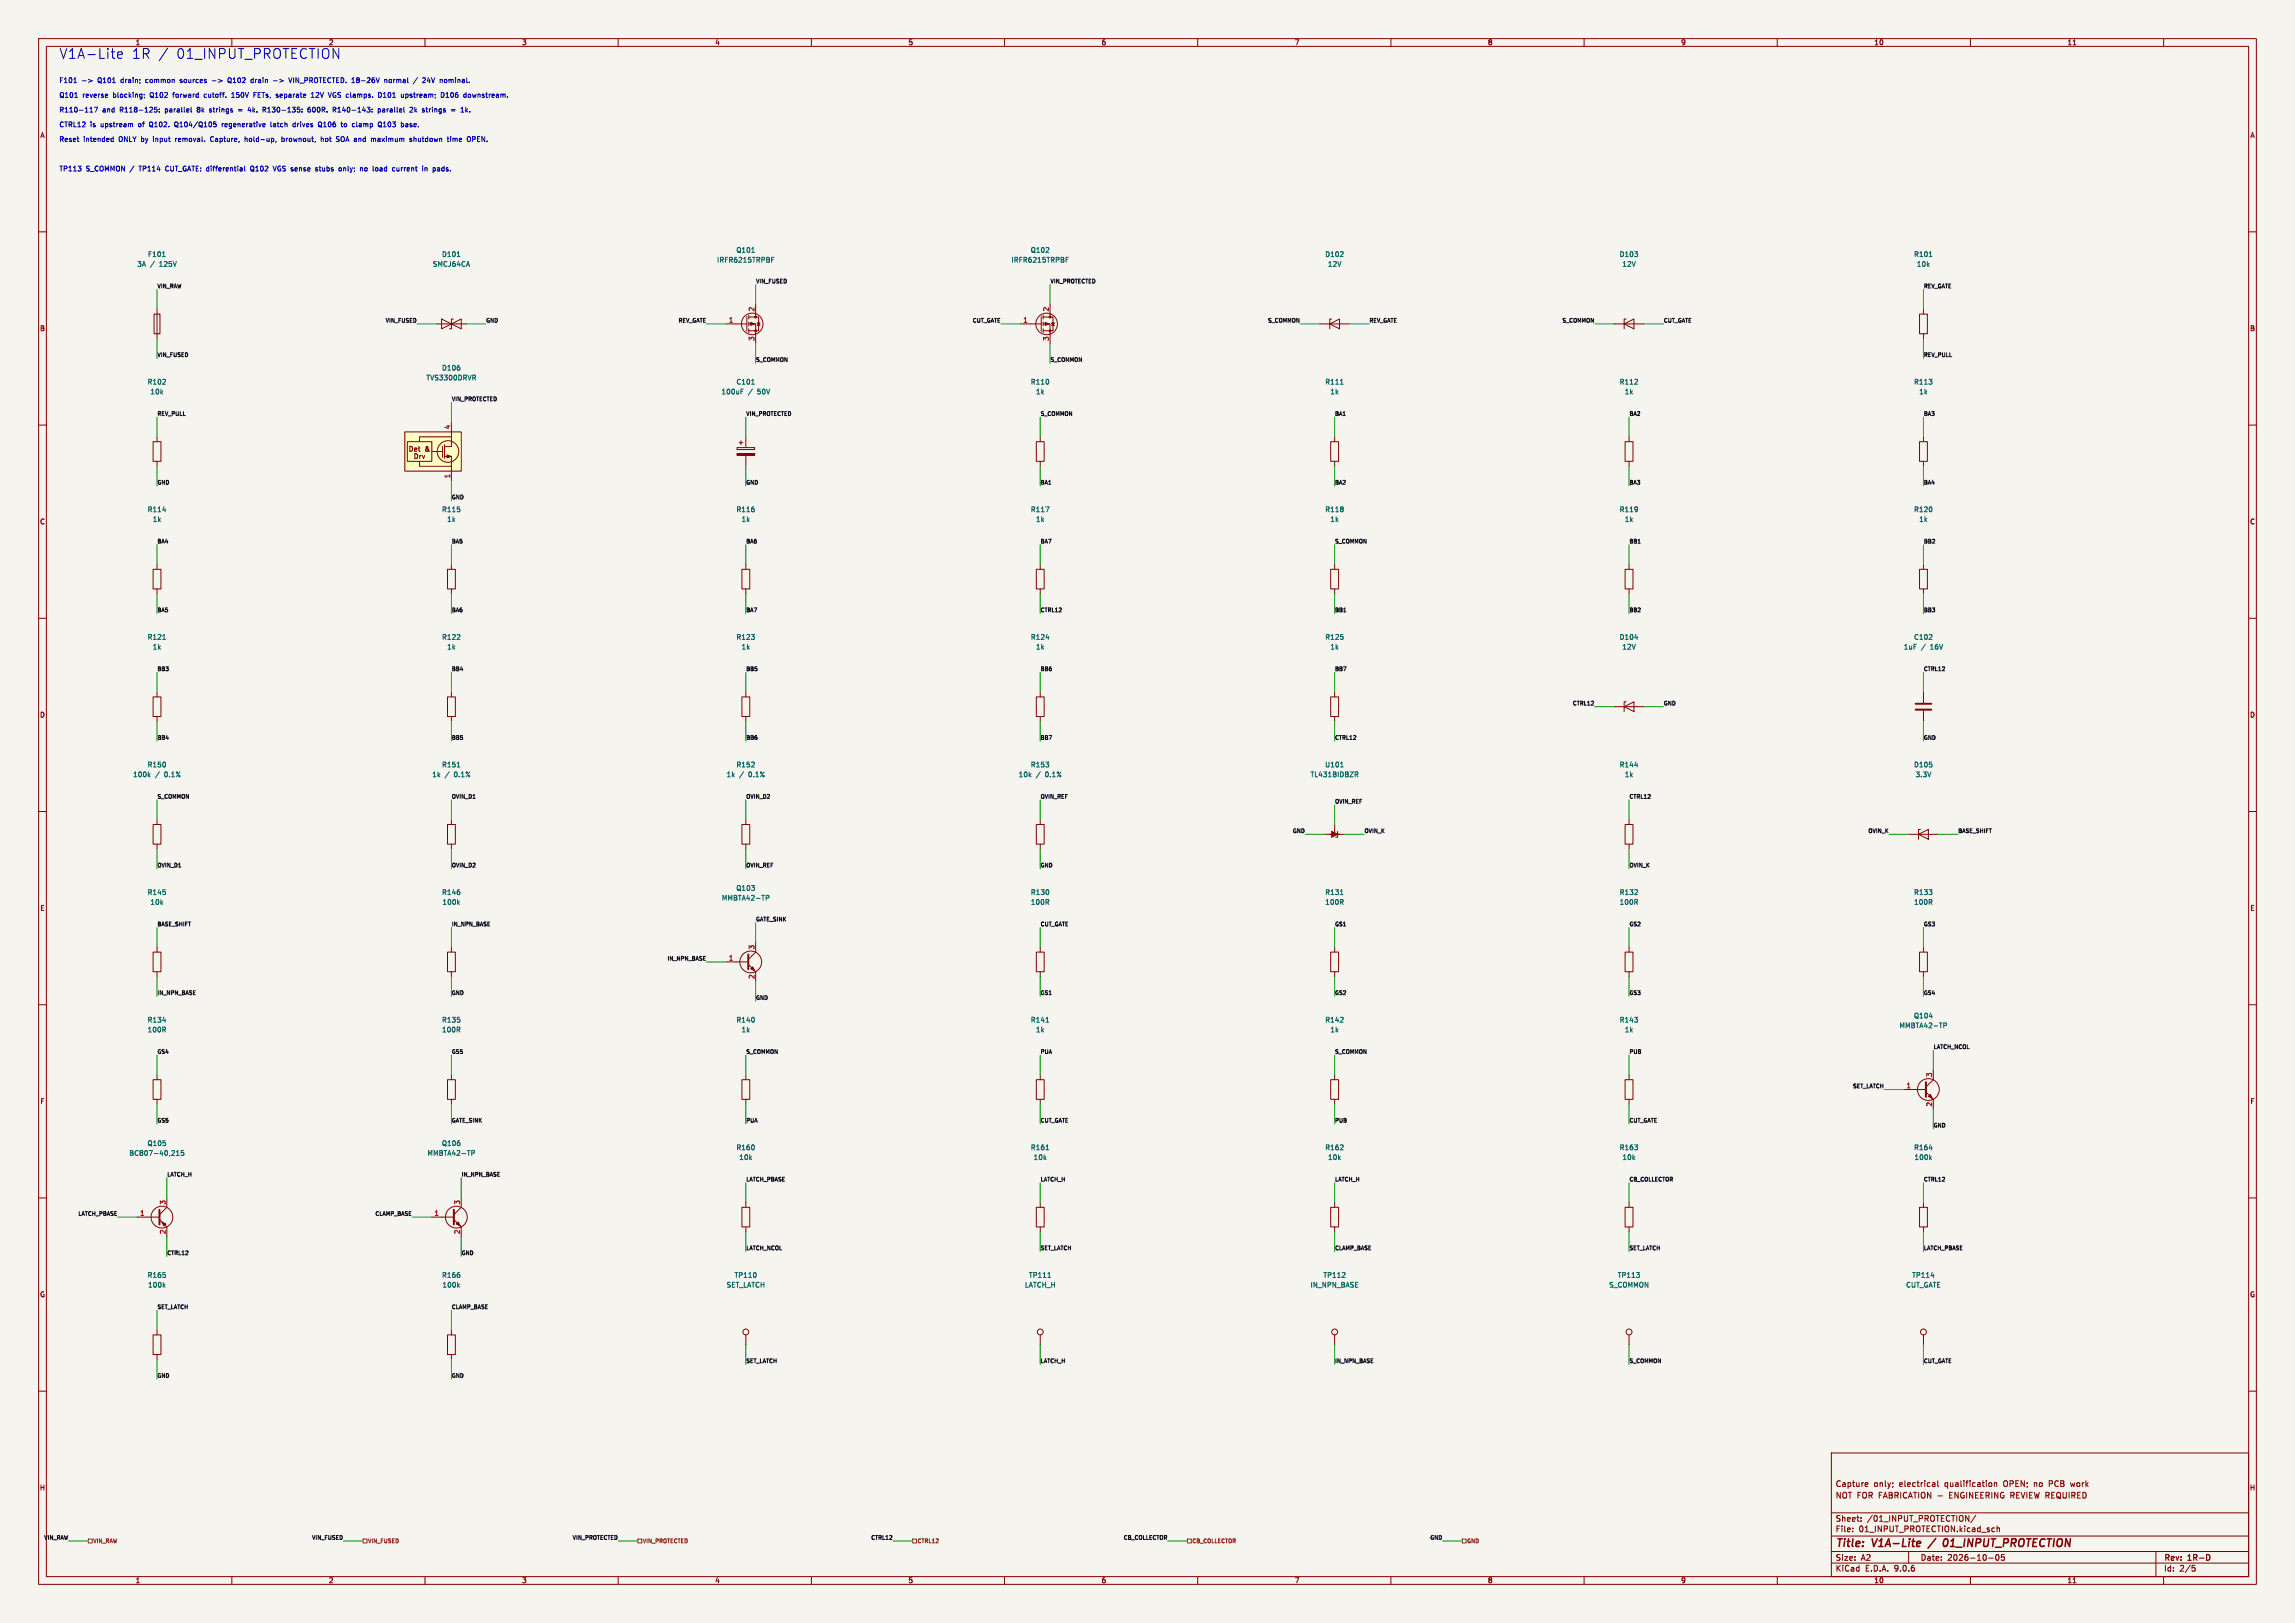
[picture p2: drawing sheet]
<svg xmlns="http://www.w3.org/2000/svg" width="594mm" height="420mm" viewBox="0 0 594 420" stroke-linecap="round" stroke-linejoin="round" font-family="sans-serif">
<defs><g id="words">
<g font-size="3.5" fill="#0000c2">
<text x="15.2" y="15.4">V1A-Lite</text>
<text x="33.9" y="15.4">1R /</text>
<text x="45.3" y="15.4">01_INPUT_PROTECTION</text>
</g>
<g font-size="2.8" fill="#840000">
<text x="475" y="400.9">Title:</text>
<text x="484.7" y="400.9">V1A-Lite</text>
<text x="504.6" y="400.9">01_INPUT_PROTECTION</text>
</g>
<g font-size="2.1" fill="#840000">
<text x="475" y="388">NOT FOR FABRICATION -</text>
<text x="475" y="385">Capture</text>
<text x="484.9" y="385">only;</text>
<text x="491.6" y="385">electrical</text>
<text x="503.5" y="385">qualification</text>
<text x="504.8" y="388">ENGINEERING REVIEW REQUIRED</text>
<text x="518.8" y="385">OPEN;</text>
<text x="526.9" y="385">no</text>
<text x="530.9" y="385">PCB</text>
<text x="536.7" y="385">work</text>
<text x="475" y="394">Sheet:</text>
<text x="483.2" y="394">/01_INPUT_PROTECTION/</text>
<text x="475" y="396.7">File:</text>
<text x="481.1" y="396.7">01_INPUT_PROTECTION.kicad_sch</text>
<text x="475" y="406.9">KiCad</text>
<text x="475" y="404.1">Size:</text>
<text x="481.7" y="404.1">A2</text>
<text x="482.7" y="406.9">E.D.A.</text>
<text x="490.3" y="406.9">9.0.6</text>
<text x="497" y="404.1">Date:</text>
<text x="504" y="404.1">2026-10-05</text>
<text x="560" y="404.3">Rev:</text>
<text x="560" y="406.9">Id:</text>
<text x="564.1" y="406.9">2/5</text>
<text x="566.4" y="404.3">1R-D</text>
</g>
<g font-size="1.8" fill="#840000">
<text x="35" y="11.9">1</text>
<text x="85" y="11.9">2</text>
<text x="135" y="11.9">3</text>
<text x="185" y="11.9">4</text>
<text x="235" y="11.9">5</text>
<text x="285" y="11.9">6</text>
<text x="335" y="11.9">7</text>
<text x="385" y="11.9">8</text>
<text x="435" y="11.9">9</text>
<text x="485" y="11.9">10</text>
<text x="535" y="11.9">11</text>
<text x="10.3" y="35.9">A</text>
<text x="582.3" y="35.9">A</text>
<text x="10.3" y="85.9">B</text>
<text x="582.3" y="85.9">B</text>
<text x="105.7" y="117.1">Det</text>
<text x="107" y="119">Drv</text>
<text x="109.9" y="117.1">&amp;</text>
<text x="10.3" y="135.9">C</text>
<text x="582.3" y="135.9">C</text>
<text x="10.3" y="185.9">D</text>
<text x="582.3" y="185.9">D</text>
<text x="10.3" y="235.9">E</text>
<text x="582.3" y="235.9">E</text>
<text x="10.3" y="285.9">F</text>
<text x="582.3" y="285.9">F</text>
<text x="10.3" y="335.9">G</text>
<text x="582.3" y="335.9">G</text>
<text x="10.2" y="385.9">H</text>
<text x="582.2" y="385.9">H</text>
<text x="35" y="409.9">1</text>
<text x="85" y="409.9">2</text>
<text x="135" y="409.9">3</text>
<text x="185" y="409.9">4</text>
<text x="235" y="409.9">5</text>
<text x="285" y="409.9">6</text>
<text x="335" y="409.9">7</text>
<text x="385" y="409.9">8</text>
<text x="435" y="409.9">9</text>
<text x="485" y="409.9">10</text>
<text x="535" y="409.9">11</text>
</g>
<g font-size="1.8" fill="#0000c2">
<text x="15.2" y="21.8">F101</text>
<text x="25.4" y="21.8">Q101</text>
<text x="31.6" y="21.8">drain;</text>
<text x="38.2" y="21.8">common</text>
<text x="47.3" y="21.8">sources</text>
<text x="55.8" y="21.8">-&gt;</text>
<text x="60.1" y="21.8">Q102</text>
<text x="66.2" y="21.8">drain</text>
<text x="72.2" y="21.8">-&gt;</text>
<text x="76.5" y="21.8">VIN_PROTECTED. 18-26V</text>
<text x="101.6" y="21.8">normal</text>
<text x="109.4" y="21.8">/</text>
<text x="111.9" y="21.8">24V</text>
<text x="116.6" y="21.8">nominal.</text>
<text x="15.2" y="25.6">Q101</text>
<text x="15.2" y="29.4">R110-117</text>
<text x="21.4" y="25.6">reverse</text>
<text x="26.5" y="29.4">and</text>
<text x="29.4" y="25.6">blocking;</text>
<text x="31.1" y="29.4">R118-125:</text>
<text x="39.1" y="25.6">Q102</text>
<text x="43" y="29.4">parallel</text>
<text x="45.3" y="25.6">forward</text>
<text x="51.5" y="29.4">8k</text>
<text x="53.5" y="25.6">cutoff.</text>
<text x="54.9" y="29.4">strings</text>
<text x="60.8" y="25.6">150V</text>
<text x="65.3" y="29.4">4k.</text>
<text x="66.7" y="25.6">FETs,</text>
<text x="69.3" y="29.4">R130-135:</text>
<text x="72.7" y="25.6">separate</text>
<text x="81.2" y="29.4">600R.</text>
<text x="82.1" y="25.6">12V</text>
<text x="86.8" y="25.6">VGS clamps.</text>
<text x="87.8" y="29.4">R140-143:</text>
<text x="99.7" y="29.4">parallel</text>
<text x="100" y="25.6">D101</text>
<text x="106.1" y="25.6">upstream;</text>
<text x="108.2" y="29.4">2k</text>
<text x="111.6" y="29.4">strings</text>
<text x="116.7" y="25.6">D106</text>
<text x="119.3" y="29.4">=</text>
<text x="122.7" y="25.6">downstream.</text>
<text x="15.2" y="33.2">CTRL12</text>
<text x="23.4" y="33.2">is</text>
<text x="26.2" y="33.2">upstream</text>
<text x="36.1" y="33.2">of</text>
<text x="39.2" y="33.2">Q102.</text>
<text x="45.9" y="33.2">Q104/Q105</text>
<text x="58.3" y="33.2">regenerative</text>
<text x="71.2" y="33.2">latch</text>
<text x="77.1" y="33.2">drives</text>
<text x="83.9" y="33.2">Q106</text>
<text x="90" y="33.2">to</text>
<text x="93.1" y="33.2">clamp</text>
<text x="100" y="33.2">Q103</text>
<text x="106.1" y="33.2">base.</text>
<text x="15.2" y="37">Reset</text>
<text x="21.6" y="37">intended</text>
<text x="30.9" y="37">ONLY by</text>
<text x="40.1" y="37">input</text>
<text x="46.1" y="37">removal.</text>
<text x="55.3" y="37">Capture,</text>
<text x="64.4" y="37">hold-up,</text>
<text x="74.2" y="37">brownout,</text>
<text x="84.6" y="37">hot</text>
<text x="88.8" y="37">SOA and</text>
<text x="98.2" y="37">maximum</text>
<text x="108.4" y="37">shutdown</text>
<text x="118.4" y="37">time</text>
<text x="123.6" y="37">OPEN.</text>
<text x="15.2" y="44.7">TP113</text>
<text x="22.3" y="44.7">S_COMMON /</text>
<text x="36.3" y="44.7">TP114</text>
<text x="43.3" y="44.7">CUT_GATE: differential</text>
<text x="65.7" y="44.7">Q102</text>
<text x="71.9" y="44.7">VGS sense</text>
<text x="83.2" y="44.7">stubs</text>
<text x="89.4" y="44.7">only;</text>
<text x="95.1" y="44.7">no</text>
<text x="98.6" y="44.7">load</text>
<text x="103.9" y="44.7">current</text>
<text x="111.8" y="44.7">in</text>
<text x="114.7" y="44.7">pads.</text>
</g>
<g font-size="1.8" fill="#006464">
<text x="190.5" y="65.6">Q101</text>
<text x="266.7" y="65.6">Q102</text>
<text x="35.4" y="69.2">3A</text>
<text x="38.2" y="66.7">F101</text>
<text x="38.9" y="69.2">/</text>
<text x="41.4" y="69.2">125V</text>
<text x="111.9" y="69.2">SMCJ64CA</text>
<text x="114.3" y="66.7">D101</text>
<text x="185.5" y="68.1">IRFR6215TRPBF</text>
<text x="261.7" y="68.1">IRFR6215TRPBF</text>
<text x="342.9" y="66.7">D102</text>
<text x="343.6" y="69.2">12V</text>
<text x="419.1" y="66.7">D103</text>
<text x="419.8" y="69.2">12V</text>
<text x="495.3" y="66.7">R101</text>
<text x="496" y="69.2">10k</text>
<text x="38.1" y="99.7">R102</text>
<text x="110.2" y="98.6">TVS3300DRVR</text>
<text x="114.3" y="96.1">D106</text>
<text x="190.5" y="99.7">C101</text>
<text x="266.7" y="99.7">R110</text>
<text x="342.9" y="99.7">R111</text>
<text x="419.1" y="99.7">R112</text>
<text x="495.3" y="99.7">R113</text>
<text x="38.8" y="102.2">10k</text>
<text x="186.6" y="102.2">100uF</text>
<text x="193.7" y="102.2">/</text>
<text x="196.2" y="102.2">50V</text>
<text x="268" y="102.2">1k</text>
<text x="344.2" y="102.2">1k</text>
<text x="420.4" y="102.2">1k</text>
<text x="496.6" y="102.2">1k</text>
<text x="38.1" y="132.7">R114</text>
<text x="39.4" y="135.3">1k</text>
<text x="114.3" y="132.7">R115</text>
<text x="115.6" y="135.3">1k</text>
<text x="190.5" y="132.7">R116</text>
<text x="191.8" y="135.3">1k</text>
<text x="266.7" y="132.7">R117</text>
<text x="268" y="135.3">1k</text>
<text x="342.9" y="132.7">R118</text>
<text x="344.2" y="135.3">1k</text>
<text x="419.1" y="132.7">R119</text>
<text x="420.4" y="135.3">1k</text>
<text x="495.3" y="132.7">R120</text>
<text x="496.6" y="135.3">1k</text>
<text x="38.1" y="165.7">R121</text>
<text x="114.3" y="165.7">R122</text>
<text x="190.5" y="165.7">R123</text>
<text x="266.7" y="165.7">R124</text>
<text x="342.9" y="165.7">R125</text>
<text x="419.1" y="165.7">D104</text>
<text x="495.3" y="165.7">C102</text>
<text x="39.4" y="168.3">1k</text>
<text x="115.6" y="168.3">1k</text>
<text x="191.8" y="168.3">1k</text>
<text x="268" y="168.3">1k</text>
<text x="344.2" y="168.3">1k</text>
<text x="419.8" y="168.3">12V</text>
<text x="492.6" y="168.3">1uF</text>
<text x="497.2" y="168.3">/</text>
<text x="499.7" y="168.3">16V</text>
<text x="34.3" y="201.3">100k</text>
<text x="38.1" y="198.8">R150</text>
<text x="40.2" y="201.3">/</text>
<text x="42.7" y="201.3">0.1%</text>
<text x="111.7" y="201.3">1k</text>
<text x="114.3" y="198.8">R151</text>
<text x="115.2" y="201.3">/</text>
<text x="117.7" y="201.3">0.1%</text>
<text x="187.9" y="201.3">1k</text>
<text x="190.5" y="198.8">R152</text>
<text x="191.4" y="201.3">/</text>
<text x="193.9" y="201.3">0.1%</text>
<text x="263.5" y="201.3">10k</text>
<text x="266.7" y="198.8">R153</text>
<text x="268.2" y="201.3">/</text>
<text x="270.7" y="201.3">0.1%</text>
<text x="339.1" y="201.3">TL431BIDBZR</text>
<text x="342.9" y="198.8">U101</text>
<text x="419.1" y="198.8">R144</text>
<text x="420.4" y="201.3">1k</text>
<text x="495.3" y="198.8">D105</text>
<text x="495.7" y="201.3">3.3V</text>
<text x="38.1" y="231.8">R145</text>
<text x="114.3" y="231.8">R146</text>
<text x="186.7" y="233.2">MMBTA42-TP</text>
<text x="190.5" y="230.7">Q103</text>
<text x="266.7" y="231.8">R130</text>
<text x="342.9" y="231.8">R131</text>
<text x="419.1" y="231.8">R132</text>
<text x="495.3" y="231.8">R133</text>
<text x="38.8" y="234.3">10k</text>
<text x="114.4" y="234.3">100k</text>
<text x="266.7" y="234.3">100R</text>
<text x="342.9" y="234.3">100R</text>
<text x="419.1" y="234.3">100R</text>
<text x="495.3" y="234.3">100R</text>
<text x="495.3" y="263.7">Q104</text>
<text x="38.1" y="264.8">R134</text>
<text x="38.1" y="267.3">100R</text>
<text x="114.3" y="264.8">R135</text>
<text x="114.3" y="267.3">100R</text>
<text x="190.5" y="264.8">R140</text>
<text x="191.8" y="267.3">1k</text>
<text x="266.7" y="264.8">R141</text>
<text x="268" y="267.3">1k</text>
<text x="342.9" y="264.8">R142</text>
<text x="344.2" y="267.3">1k</text>
<text x="419.1" y="264.8">R143</text>
<text x="420.4" y="267.3">1k</text>
<text x="491.5" y="266.3">MMBTA42-TP</text>
<text x="33.3" y="299.3">BC807-40,215</text>
<text x="38.1" y="296.7">Q105</text>
<text x="110.5" y="299.3">MMBTA42-TP</text>
<text x="114.3" y="296.7">Q106</text>
<text x="190.5" y="297.8">R160</text>
<text x="266.7" y="297.8">R161</text>
<text x="342.9" y="297.8">R162</text>
<text x="419.1" y="297.8">R163</text>
<text x="495.3" y="297.8">R164</text>
<text x="191.2" y="300.4">10k</text>
<text x="267.4" y="300.4">10k</text>
<text x="343.6" y="300.4">10k</text>
<text x="419.8" y="300.4">10k</text>
<text x="495.4" y="300.4">100k</text>
<text x="38.1" y="330.8">R165</text>
<text x="38.2" y="333.4">100k</text>
<text x="114.3" y="330.8">R166</text>
<text x="114.4" y="333.4">100k</text>
<text x="187.9" y="333.4">SET_LATCH</text>
<text x="190" y="330.8">TP110</text>
<text x="265.1" y="333.4">LATCH_H</text>
<text x="266.2" y="330.8">TP111</text>
<text x="339.1" y="333.4">IN_NPN_BASE</text>
<text x="342.4" y="330.8">TP112</text>
<text x="416.4" y="333.4">S_COMMON</text>
<text x="418.6" y="330.8">TP113</text>
<text x="493.2" y="333.4">CUT_GATE</text>
<text x="494.8" y="330.8">TP114</text>
</g>
<g font-size="1.8" fill="#a90000">
<text x="188.5" y="83.6">1</text>
<text x="195.3" y="80.7" transform="rotate(-90 195.3 80.7)">2</text>
<text x="264.7" y="83.6">1</text>
<text x="271.5" y="80.7" transform="rotate(-90 271.5 80.7)">2</text>
<text x="195.3" y="88.3" transform="rotate(-90 195.3 88.3)">3</text>
<text x="271.5" y="88.3" transform="rotate(-90 271.5 88.3)">3</text>
<text x="116.6" y="111.2" transform="rotate(-90 116.6 111.2)">4</text>
<text x="116.6" y="123.9" transform="rotate(-90 116.6 123.9)">1</text>
<text x="195.3" y="245.8" transform="rotate(-90 195.3 245.8)">3</text>
<text x="188.5" y="248.7">1</text>
<text x="195.3" y="253.4" transform="rotate(-90 195.3 253.4)">2</text>
<text x="493.3" y="281.7">1</text>
<text x="500.1" y="278.8" transform="rotate(-90 500.1 278.8)">3</text>
<text x="500.1" y="286.5" transform="rotate(-90 500.1 286.5)">2</text>
<text x="42.9" y="311.9" transform="rotate(-90 42.9 311.9)">3</text>
<text x="119.1" y="311.9" transform="rotate(-90 119.1 311.9)">3</text>
<text x="36.1" y="314.7">1</text>
<text x="112.3" y="314.7">1</text>
<text x="42.9" y="319.5" transform="rotate(-90 42.9 319.5)">2</text>
<text x="119.1" y="319.5" transform="rotate(-90 119.1 319.5)">2</text>
</g>
<g font-size="1.4" fill="#0f0f0f">
<text x="40.6" y="74.7">VIN_RAW</text>
<text x="195.6" y="73.4">VIN_FUSED</text>
<text x="271.8" y="73.4">VIN_PROTECTED</text>
<text x="497.8" y="74.7">REV_GATE</text>
<text x="99.7" y="83.5">VIN_FUSED</text>
<text x="125.7" y="83.5">GND</text>
<text x="175.5" y="83.5">REV_GATE</text>
<text x="251.6" y="83.5">CUT_GATE</text>
<text x="328" y="83.5">S_COMMON</text>
<text x="354.3" y="83.5">REV_GATE</text>
<text x="404.2" y="83.5">S_COMMON</text>
<text x="430.5" y="83.5">CUT_GATE</text>
<text x="40.6" y="92.4">VIN_FUSED</text>
<text x="195.6" y="93.7">S_COMMON</text>
<text x="271.8" y="93.7">S_COMMON</text>
<text x="497.8" y="92.4">REV_PULL</text>
<text x="40.6" y="107.7">REV_PULL</text>
<text x="116.8" y="103.9">VIN_PROTECTED</text>
<text x="193" y="107.7">VIN_PROTECTED</text>
<text x="269.2" y="107.7">S_COMMON</text>
<text x="345.4" y="107.7">BA1</text>
<text x="421.6" y="107.7">BA2</text>
<text x="497.8" y="107.7">BA3</text>
<text x="40.6" y="125.5">GND</text>
<text x="193" y="125.5">GND</text>
<text x="269.2" y="125.5">BA1</text>
<text x="345.4" y="125.5">BA2</text>
<text x="421.6" y="125.5">BA3</text>
<text x="497.8" y="125.5">BA4</text>
<text x="116.8" y="129.3">GND</text>
<text x="40.6" y="140.7">BA4</text>
<text x="116.8" y="140.7">BA5</text>
<text x="193" y="140.7">BA6</text>
<text x="269.2" y="140.7">BA7</text>
<text x="345.4" y="140.7">S_COMMON</text>
<text x="421.6" y="140.7">BB1</text>
<text x="497.8" y="140.7">BB2</text>
<text x="40.6" y="158.5">BA5</text>
<text x="116.8" y="158.5">BA6</text>
<text x="193" y="158.5">BA7</text>
<text x="269.2" y="158.5">CTRL12</text>
<text x="345.4" y="158.5">BB1</text>
<text x="421.6" y="158.5">BB2</text>
<text x="497.8" y="158.5">BB3</text>
<text x="40.6" y="173.7">BB3</text>
<text x="116.8" y="173.7">BB4</text>
<text x="193" y="173.7">BB5</text>
<text x="269.2" y="173.7">BB6</text>
<text x="345.4" y="173.7">BB7</text>
<text x="497.8" y="173.7">CTRL12</text>
<text x="406.9" y="182.6">CTRL12</text>
<text x="430.5" y="182.6">GND</text>
<text x="40.6" y="191.5">BB4</text>
<text x="116.8" y="191.5">BB5</text>
<text x="193" y="191.5">BB6</text>
<text x="269.2" y="191.5">BB7</text>
<text x="345.4" y="191.5">CTRL12</text>
<text x="497.8" y="191.5">GND</text>
<text x="40.6" y="206.7">S_COMMON</text>
<text x="116.8" y="206.7">OVIN_D1</text>
<text x="193" y="206.7">OVIN_D2</text>
<text x="269.2" y="206.7">OVIN_REF</text>
<text x="345.4" y="208">OVIN_REF</text>
<text x="421.6" y="206.7">CTRL12</text>
<text x="334.5" y="215.6">GND</text>
<text x="353.1" y="215.6">OVIN_K</text>
<text x="483.4" y="215.6">OVIN_K</text>
<text x="506.7" y="215.6">BASE_SHIFT</text>
<text x="40.6" y="224.5">OVIN_D1</text>
<text x="116.8" y="224.5">OVIN_D2</text>
<text x="193" y="224.5">OVIN_REF</text>
<text x="269.2" y="224.5">GND</text>
<text x="421.6" y="224.5">OVIN_K</text>
<text x="40.6" y="239.8">BASE_SHIFT</text>
<text x="116.8" y="239.8">IN_NPN_BASE</text>
<text x="195.6" y="238.5">GATE_SINK</text>
<text x="269.2" y="239.8">CUT_GATE</text>
<text x="345.4" y="239.8">GS1</text>
<text x="421.6" y="239.8">GS2</text>
<text x="497.8" y="239.8">GS3</text>
<text x="172.6" y="248.6">IN_NPN_BASE</text>
<text x="40.6" y="257.5">IN_NPN_BASE</text>
<text x="116.8" y="257.5">GND</text>
<text x="269.2" y="257.5">GS1</text>
<text x="345.4" y="257.5">GS2</text>
<text x="421.6" y="257.5">GS3</text>
<text x="497.8" y="257.5">GS4</text>
<text x="195.6" y="258.8">GND</text>
<text x="40.6" y="272.8">GS4</text>
<text x="116.8" y="272.8">GS5</text>
<text x="193" y="272.8">S_COMMON</text>
<text x="269.2" y="272.8">PUA</text>
<text x="345.4" y="272.8">S_COMMON</text>
<text x="421.6" y="272.8">PUB</text>
<text x="500.4" y="271.5">LATCH_NCOL</text>
<text x="479.4" y="281.7">SET_LATCH</text>
<text x="40.6" y="290.6">GS5</text>
<text x="116.8" y="290.6">GATE_SINK</text>
<text x="193" y="290.6">PUA</text>
<text x="269.2" y="290.6">CUT_GATE</text>
<text x="345.4" y="290.6">PUB</text>
<text x="421.6" y="290.6">CUT_GATE</text>
<text x="500.4" y="291.8">GND</text>
<text x="43.2" y="304.5">LATCH_H</text>
<text x="119.4" y="304.5">IN_NPN_BASE</text>
<text x="193" y="305.8">LATCH_PBASE</text>
<text x="269.2" y="305.8">LATCH_H</text>
<text x="345.4" y="305.8">LATCH_H</text>
<text x="421.6" y="305.8">CB_COLLECTOR</text>
<text x="497.8" y="305.8">CTRL12</text>
<text x="20.1" y="314.7">LATCH_PBASE</text>
<text x="97" y="314.7">CLAMP_BASE</text>
<text x="193" y="323.6">LATCH_NCOL</text>
<text x="269.2" y="323.6">SET_LATCH</text>
<text x="345.4" y="323.6">CLAMP_BASE</text>
<text x="421.6" y="323.6">SET_LATCH</text>
<text x="497.8" y="323.6">LATCH_PBASE</text>
<text x="43.2" y="324.8">CTRL12</text>
<text x="119.4" y="324.8">GND</text>
<text x="40.6" y="338.8">SET_LATCH</text>
<text x="116.8" y="338.8">CLAMP_BASE</text>
<text x="193" y="352.8">SET_LATCH</text>
<text x="269.2" y="352.8">LATCH_H</text>
<text x="345.4" y="352.8">IN_NPN_BASE</text>
<text x="421.6" y="352.8">S_COMMON</text>
<text x="497.8" y="352.8">CUT_GATE</text>
<text x="40.6" y="356.6">GND</text>
<text x="116.8" y="356.6">GND</text>
<text x="11.3" y="398.5">VIN_RAW</text>
<text x="80.6" y="398.5">VIN_FUSED</text>
<text x="148.1" y="398.5">VIN_PROTECTED</text>
<text x="225.3" y="398.5">CTRL12</text>
<text x="290.7" y="398.5">CB_COLLECTOR</text>
<text x="370" y="398.5">GND</text>
</g>
<g font-size="1.4" fill="#725600">
<text x="24" y="399.5">VIN_RAW</text>
<text x="95.1" y="399.5">VIN_FUSED</text>
<text x="166.3" y="399.5">VIN_PROTECTED</text>
<text x="237.4" y="399.5">CTRL12</text>
<text x="308.5" y="399.5">CB_COLLECTOR</text>
<text x="379.6" y="399.5">GND</text>
</g>
</g></defs>
<path d="M0 0h594v420h-594z" fill="#f5f4ef" stroke="#f5f4ef" stroke-width=".26"/>
<g fill="none" stroke="#840000" stroke-width=".26">
<path d="M10 10h574v400h-574zM12 12h570v396h-570zM60 10v2M110 10v2M160 10v2M210 10v2M260 10v2M310 10v2M360 10v2M410 10v2M460 10v2M510 10v2"/>
<path d="M536.6 11.6h.7M560 10v2M10 60h2M195.6 78.7v3.3M271.8 78.7v3.3M582 60h2M39.9 81.3h1.5v5.1h-1.5zM40.6 80v7.6M113 83.8h7.6M114.3 82.6v2.5l5.1-2.5v2.5zM117.3 82.6h-.5v2.5h-.5M188 83.8h5.3"/>
<path d="M193.3 81.9v3.8M193.8 82h2.5v3.6h-2.5M193.8 83.8h1.8v5.1M193.8 81.5v1.1M193.8 83.3v1M193.8 85.1v1M196 83.6h.7l-.4 .6zM196 84.2h.7M264.2 83.8h5.3M269.5 81.9v3.8M270 82h2.5v3.6h-2.5M270 83.8h1.8v5.1"/>
<path d="M270 81.5v1.1M270 83.3v1M270 85.1v1M272.2 83.6h.7l-.4 .6zM272.2 84.2h.7M341.6 83.8h7.6M344.2 83.8l2.5-1.2v2.5zM344.7 82.6h-.5v2.5M417.8 83.8h7.6M420.4 83.8l2.5-1.2v2.5zM420.9 82.6h-.5v2.5M496.8 81.3h2.1v5.1h-2.1z"/>
<path d="M497.8 80v1.3M497.8 86.4v1.2M10 110h2M39.6 114.3h2.1v5.1h-2.1zM40.6 113v1.3M40.6 119.4v1.3M190.8 115.8h4.5v.5h-4.5zM191.3 114.6h1M191.8 114v1.1M193 113v2.8M193 117.9v2.8M268.2 114.3h2.1v5.1h-2.1z"/>
<path d="M269.2 113v1.3M269.2 119.4v1.3M344.4 114.3h2.1v5.1h-2.1zM345.4 113v1.3M345.4 119.4v1.3M420.6 114.3h2.1v5.1h-2.1zM421.6 113v1.3M421.6 119.4v1.3M496.8 114.3h2.1v5.1h-2.1zM497.8 113v1.3M497.8 119.4v1.3M582 110h2"/>
<path d="M39.6 147.3h2.1v5.1h-2.1zM40.6 146.1v1.2M40.6 152.4v1.3M115.8 147.3h2.1v5.1h-2.1zM116.8 146.1v1.2M116.8 152.4v1.3M192 147.3h2.1v5.1h-2.1zM193 146.1v1.2M193 152.4v1.3M268.2 147.3h2.1v5.1h-2.1zM269.2 146.1v1.2M269.2 152.4v1.3"/>
<path d="M344.4 147.3h2.1v5.1h-2.1zM345.4 146.1v1.2M345.4 152.4v1.3M420.6 147.3h2.1v5.1h-2.1zM421.6 146.1v1.2M421.6 152.4v1.3M496.8 147.3h2.1v5.1h-2.1zM497.8 146.1v1.2M497.8 152.4v1.3M10 160h2M40.6 179.1v1.2M193 179.1v1.2"/>
<path d="M269.2 179.1v1.2M345.4 179.1v1.2M497.8 179.1v2.8M582 160h2M39.6 180.3h2.1v5.1h-2.1zM40.6 185.4v1.3M192 180.3h2.1v5.1h-2.1zM193 185.4v1.3M268.2 180.3h2.1v5.1h-2.1zM269.2 185.4v1.3M344.4 180.3h2.1v5.1h-2.1zM345.4 185.4v1.3"/>
<path d="M417.8 182.9h7.6M420.4 182.9l2.5-1.3v2.6zM420.9 181.6h-.5v2.6M497.8 183.9v2.8M10 210h2M192 213.4h2.1v5h-2.1zM193 212.1v1.3M193 218.4v1.3M268.2 213.4h2.1v5h-2.1zM269.2 212.1v1.3M269.2 218.4v1.3M342.9 215.9h5.1"/>
<path d="M344.2 215.9h2.5M345.4 213.4v2.5M346.2 215.1v1.6h-.5M420.6 213.4h2.1v5h-2.1zM421.6 212.1v1.3M421.6 218.4v1.3M494 215.9h7.6M496.6 215.9l2.5-1.3v2.6zM497.1 214.6h-.5v2.6M582 210h2M188 248.9h5.7M193.7 249.6l1.9 1.9v2.5"/>
<path d="M195.6 243.8v2.6l-1.9 1.9M268.2 246.4h2.1v5.1h-2.1zM269.2 245.1v1.3M269.2 251.5v1.2M344.4 246.4h2.1v5.1h-2.1zM345.4 245.1v1.3M345.4 251.5v1.2M420.6 246.4h2.1v5.1h-2.1zM421.6 245.1v1.3M421.6 251.5v1.2M496.8 246.4h2.1v5.1h-2.1zM497.8 245.1v1.3"/>
<path d="M497.8 251.5v1.2M10 260h2M192 279.4h2.1v5.1h-2.1zM193 278.1v1.3M268.2 279.4h2.1v5.1h-2.1zM269.2 278.1v1.3M344.4 279.4h2.1v5.1h-2.1zM345.4 278.1v1.3M420.6 279.4h2.1v5.1h-2.1zM421.6 278.1v1.3M500.4 276.9v2.5l-1.9 1.9M582 260h2"/>
<path d="M193 284.5v1.3M269.2 284.5v1.3M345.4 284.5v1.3M421.6 284.5v1.3M492.8 281.9h5.7M498.5 282.6l1.9 1.9v2.5M10 310h2M35.6 315h5.7M41.3 315.6l1.9 1.9v2.5M43.2 309.9v2.5l-1.9 1.9M111.8 315h5.7M117.5 315.6l1.9 1.9v2.5"/>
<path d="M119.4 309.9v2.5l-1.9 1.9M192 312.4h2.1v5.1h-2.1zM193 311.2v1.2M193 317.5v1.3M268.2 312.4h2.1v5.1h-2.1zM269.2 311.2v1.2M269.2 317.5v1.3M344.4 312.4h2.1v5.1h-2.1zM345.4 311.2v1.2M345.4 317.5v1.3M420.6 312.4h2.1v5.1h-2.1zM421.6 311.2v1.2"/>
<path d="M421.6 317.5v1.3M496.8 312.4h2.1v5.1h-2.1zM497.8 311.2v1.2M497.8 317.5v1.3M582 310h2M39.6 345.4h2.1v5.1h-2.1zM40.6 344.2v1.2M40.6 350.5v1.3M115.8 345.4h2.1v5.1h-2.1zM116.8 344.2v1.2M116.8 350.5v1.3M193 345.4v2.6"/>
<path d="M269.2 345.4v2.6M345.4 345.4v2.6M421.6 345.4v2.6M497.8 345.4v2.6M10 360h2M474 376h108v32h-108zM582 360h2M474 397.5h108M474 391.5h108M479.5 396.2v.2M479.5 395.4v.2M481.7 393.5v.2"/>
<path d="M481.7 392.7v.2M483 383.7h.4l.1 .3-.8 .2M483.4 384.6l-.4 .1M489.9 383.7v.2M490 384.6l-.1 .2M500.3 383.7l.5 .2v.8M500.8 384.6l-.5 .1M500.8 384l-.5 .1M501.5 383.2v1.3l.2 .2M511.4 392.1l-1.3 1.9M515 383.7l.5 .3v.5l-.5 .2M516.1 395.4h.1"/>
<path d="M516.2 383.8l.5-.1 .1 1M516.2 383.7v1M516.2 396.3l-.1 .1M516.9 394.9v1.5M516.9 395.5l.6-.1v1M535.9 383.7l.3 1M60 408v2M110 408v2M160 408v2M210 408v2M260 408v2M310 408v2"/>
<path d="M360 408v2M410 408v2M460 408v2M474 404.5h108M474 401.5h108M494 401.5v3M510 408v2M514.7 403.2h1.2M516.7 402.4l.2-.1a.8 .8 0 0 1 .5 .7 .8 .8 0 0 1-.5 .8l-.4-.6zM518.7 402.3h-.7v.7l.7-.1v.7l-.2 .2-.5-.2M536.6 409.6h.7M558 401.5v6.5"/>
<path d="M560 408v2M567.4 405.1h.7M567.5 405.6h.4l.3 .3-.2 .6-.5 .1"/>
<circle cx="194.7" cy="83.8" r="2.79"/>
<circle cx="270.9" cy="83.8" r="2.79"/>
<circle cx="194.3" cy="248.9" r="2.82"/>
<circle cx="499.1" cy="281.9" r="2.82"/>
<circle cx="41.9" cy="315" r="2.82"/>
<circle cx="118.1" cy="315" r="2.82"/>
<circle cx="193" cy="344.7" r=".76"/>
<circle cx="269.2" cy="344.7" r=".76"/>
<circle cx="345.4" cy="344.7" r=".76"/>
<circle cx="421.6" cy="344.7" r=".76"/>
<circle cx="497.8" cy="344.7" r=".76"/>
</g>
<path d="M571.9 402.6v.8" fill="none" stroke="#840000" stroke-width=".3"/>
<path d="M497 399l.1 .3-1 .2M501 398.1l-2 2.6M504 398.3l-.2-.1a1.19 1.19 0 0 0-.4 2l.6-.4" fill="none" stroke="#840000" stroke-width=".4"/>
<g fill="none" stroke="#006464" stroke-width=".26">
<path d="M42 66.4h.8M118.3 66.4h.7M194.6 65.3h.7M199.7 67.2h.4M199.7 66.6h.6M275.9 67.2h.4M275.9 66.6h.6M499.3 66.4h.7M194.5 99.4h.7M346.9 99.4h.7M191.8 101.3h.4M191.8 100.7h.6"/>
<path d="M42.1 132h.8M270.7 131.2h.8l-.5 1.2M42.1 165.5h.7M270.7 165h.8M423.1 165h.8M347 198.5h.7M350.7 199.7h.5l.3 .3-.2 .4h-.6M423.1 198.1h.8M351 200.4l.5 .6M198.3 231.7h.5l.2 .2-.1 .4-.6 .1M346.9 231.5h.7M270.7 264.5h.7"/>
<path d="M503.1 264.7h.5l.2 .3-.1 .3-.6 .1M45.7 299h.7M45.7 298.1l.3-.4v1.3M47.5 297.7h-.6v.6h.6v.6h-.6M122.1 297.7h.5l.2 .3-.1 .3-.6 .1M270.7 297.5h.7M499.3 297.1h.8M499.6 299.6l.3 .5M499.9 299.2l-.5 .5M42.4 332.6l.3 .5M42.7 332.3l-.5 .4M118.6 332.6l.3 .5"/>
<path d="M118.9 332.3l-.5 .4M271.2 330.6h.7M499.8 330.1h.8"/>
</g>
<path d="M495.8 182.1h4.1M495.8 183.6h4.1M193.7 247v3.8M498.5 280v3.8M41.3 313.1v3.8M117.5 313.1v3.8" fill="none" stroke="#840000" stroke-width=".51"/>
<g fill="#840000" stroke="#840000" stroke-width=".26">
<path d="M499.1 283.7l.5-.5 .5 1z"/>
<path d="M344.7 215.1l1.5 .8-1.5 .8z"/>
<path d="M194.3 83.4l1 .4-1 .4z"/>
<path d="M270.5 83.4l1 .4-1 .4z"/>
<path d="M190.8 117.3h4.5v.6h-4.5z"/>
<path d="M118.1 316.7l.5-.5 .5 1z"/>
<path d="M41.9 316.2l1 .5-.5 .5z"/>
<path d="M194.3 250.7l.5-.5 .5 1z"/>
<circle cx="195.6" cy="82" r=".25"/>
<circle cx="195.6" cy="85.6" r=".25"/>
<circle cx="271.8" cy="82" r=".25"/>
<circle cx="271.8" cy="85.6" r=".25"/>
</g>
<path d="M104.8 111.8h14.6v10.1h-14.6z" fill="#ffffc2"/>
<g fill="none" stroke="#840000" stroke-width=".26">
<path d="M104.8 111.8h14.6v10.1h-14.6zM105.4 114.3h6.4v5.1h-6.4zM108.6 119.4v1.3h8.2M111.8 116.8h2.8M114.6 115.4v3M115.1 118.1h1.7v6.4M115.1 115.1v3.5M116.8 113h-8.2v1.3M116.8 109.2v6.4h-1.7M116.8 179.1v1.2M115.8 180.3h2.1v5.1h-2.1zM116.8 185.4v1.3"/>
<path d="M39.6 213.4h2.1v5h-2.1zM40.6 212.1v1.3M40.6 218.4v1.3M115.8 213.4h2.1v5h-2.1zM116.8 212.1v1.3M116.8 218.4v1.3M39.6 246.4h2.1v5.1h-2.1zM40.6 245.1v1.3M40.6 251.5v1.2M115.8 246.4h2.1v5.1h-2.1zM116.8 245.1v1.3M116.8 251.5v1.2"/>
<path d="M39.6 279.4h2.1v5.1h-2.1zM40.6 278.1v1.3M115.8 279.4h2.1v5.1h-2.1zM116.8 278.1v1.3M40.6 284.5v1.3M116.8 284.5v1.3"/>
<circle cx="116" cy="116.8" r="2.79"/>
</g>
<path d="M115.7 117.7l1 .4-1 .4z" fill="#840000" stroke="#840000" stroke-width=".26"/>
<path d="M118.3 198.5h.7M38.5 200.5l.4 .5M38.9 200.2l-.5 .5M118.6 233.6l.3 .4M118.9 233.2l-.5 .5M42.1 264.1h.8" fill="none" stroke="#006464" stroke-width=".26"/>
<path d="M22.9 398.3h1v1h-1zM94 398.3h1v1h-1zM165.1 398.3h1v1h-1zM236.2 398.3h1v1h-1zM307.3 398.3h1.1v1h-1.1zM378.5 398.3h1v1h-1z" fill="none" stroke="#725600" stroke-width=".26"/>
<path d="M347.8 158.3h.5M424 140.6h.5" fill="none" stroke="#0f0f0f" stroke-width=".26"/>
<g fill="none" stroke="#009600" stroke-width=".26">
<path d="M40.6 74.9v5.1M195.6 73.7v5M271.8 73.7v5M497.8 74.9v5.1M40.6 87.6v5.1M107.9 83.8h5.1M120.6 83.8h5.1M182.9 83.8h5.1M195.6 88.9v5.1M259.1 83.8h5.1M271.8 88.9v5.1M336.5 83.8h5.1"/>
<path d="M349.2 83.8h5.1M412.7 83.8h5.1M425.4 83.8h5.1M497.8 87.6v5.1M40.6 108v5M116.8 104.1v5.1M193 108v5M269.2 108v5M345.4 108v5M421.6 108v5M497.8 108v5M40.6 120.7v5"/>
<path d="M116.8 124.5v5M193 120.7v5M269.2 120.7v5M345.4 120.7v5M421.6 120.7v5M497.8 120.7v5M40.6 141v5.1M40.6 153.7v5.1M116.8 141v5.1M116.8 153.7v5.1M193 141v5.1M193 153.7v5.1"/>
<path d="M269.2 141v5.1M269.2 153.7v5.1M345.4 141v5.1M345.4 153.7v5.1M421.6 141v5.1M421.6 153.7v5.1M497.8 141v5.1M497.8 153.7v5.1M40.6 174v5.1M116.8 174v5.1M193 174v5.1M269.2 174v5.1"/>
<path d="M345.4 174v5.1M497.8 174v5.1M40.6 186.7v5.1M116.8 186.7v5.1M193 186.7v5.1M269.2 186.7v5.1M345.4 186.7v5.1M412.7 182.9h5.1M425.4 182.9h5.1M497.8 186.7v5.1M40.6 207v5.1M40.6 219.7v5.1"/>
<path d="M116.8 207v5.1M116.8 219.7v5.1M193 207v5.1M193 219.7v5.1M269.2 207v5.1M269.2 219.7v5.1M337.8 215.9h5.1M345.4 208.3v5.1M348 215.9h5.1M421.6 207v5.1M421.6 219.7v5.1M488.9 215.9h5.1"/>
<path d="M501.6 215.9h5.1M195.6 238.8v5M40.6 240v5.1M40.6 252.7v5.1M116.8 240v5.1M116.8 252.7v5.1M182.9 248.9h5.1M195.6 254v5.1M269.2 240v5.1M269.2 252.7v5.1M345.4 240v5.1M345.4 252.7v5.1"/>
<path d="M421.6 240v5.1M421.6 252.7v5.1M497.8 240v5.1M497.8 252.7v5.1M40.6 273.1v5M116.8 273.1v5M193 273.1v5M269.2 273.1v5M345.4 273.1v5M421.6 273.1v5M500.4 271.8v5.1M40.6 285.8v5"/>
<path d="M116.8 285.8v5M193 285.8v5M269.2 285.8v5M345.4 285.8v5M421.6 285.8v5M487.7 281.9h5.1M500.4 287v5.1M30.5 315h5.1M43.2 304.8v5.1M106.7 315h5.1M119.4 304.8v5.1M193 306.1v5.1"/>
<path d="M193 318.8v5.1M269.2 306.1v5.1M269.2 318.8v5.1M345.4 306.1v5.1M345.4 318.8v5.1M421.6 306.1v5.1M421.6 318.8v5.1M497.8 306.1v5.1M497.8 318.8v5.1M40.6 339.1v5.1M43.2 320v5.1M116.8 339.1v5.1"/>
<path d="M119.4 320v5.1M40.6 351.8v5.1M116.8 351.8v5.1M193 348v5.1M269.2 348v5.1M345.4 348v5.1M421.6 348v5.1M497.8 348v5.1M17.8 398.8h5.1M88.9 398.8h5.1M160 398.8h5.1M231.1 398.8h5.1"/>
<path d="M302.3 398.8h5M373.4 398.8h5.1"/>
</g>
<g fill="none" stroke="#0000c2" stroke-width=".26">
<path d="M30.5 14.3l1.2-.3-.2-.5-.7-.1-.3 .4 .1 1.2h.9M43.4 12.4l-2.2 3.3M19.1 21.4h.7M19.3 25.2h.8M21.3 20.9h1M22.9 20.5l1 .4-1 .4M23.3 29h.7M23.5 27.9l.1-.2v1.3M24.4 27.7h.9l-.6 1.3M27.8 24.4l.1 .3-.6 .1M28.8 36.6h.5M28.8 35.8h.5"/>
<path d="M29.3 35.4v1.2M34 32l.3 .2v.6M37.4 24.4v.1M37.4 25.1v.1M37.4 25.2l-.1 .2M40.6 27.7h-.6v.6h.6v.6h-.6M41.2 28.2v.1M41.2 28.9v.1M45.4 31.6l-.2 .4 .2 .8M45.5 35.8v.8M45.7 35.8l-.2 .2M46.6 21.3l.1 .1"/>
<path d="M46.8 20.5l-.2 .2 .2 .3M49.4 27.7v1.1l.2 .2M53.1 24.4l-.3 .2v.4l.3 .2M54.2 29h.1M54.4 28.2l-.2 .1 .2 .3M54.9 35.4a.68 .68 0 0 0-.4 .6 .68 .68 0 0 0 .4 .6M55 20.9h.9M55.3 31.6h.6M55.4 32l.6 .3-.1 .4-.5 .1M57.5 32v.8M57.9 32l-.4 .2M59.2 21.1l.5 .2"/>
<path d="M59.5 20.1l-.3 .1-.2 .3 .1 .7 .4 .2M60 25.2h.7M60 24.3l.3-.4v1.3M61.7 28.3h1M61.7 28.7h1M63.4 35.9l.4-.1 .2 .2M63.4 35.4v1.2M64.5 27.7l-.3 .9h.8M64.9 21.2l.3 .2 .3-.1M65.5 20.1v1.3M65.5 20.6l-.3-.1-.3 .3M65.7 24.5h.4"/>
<path d="M66.3 23.9h-.6v1.3M68.1 27.7h.5l.2 .3-.1 .3-.6 .1M68.4 28.4l.4 .6M70.1 31.6v1l.2 .2M70.8 20.9h1M71.5 36.6l-.2 .2M71.8 24.8l.2 .2-.2 .2M71.8 24.4h.1M73 35.8h.3l.3 .2-.1 .6h-.5M73 35.4v1.2M74.7 20.1l.5 1.3 .4-1.3M76.4 32h-.3l-.3 .2 .1 .6h.5"/>
<path d="M76.4 31.6v1.2M78.2 28.9v.1M78.2 28.2v.1M80.3 27.7l-.6 .3v.8l.2 .2 .5-.1-.1-.6-.4-.1-.2 .3M80.6 25.2h.7M80.6 24.3l.4-.4v1.3M82.5 31.7l.2-.1 .5 .1 .1 .7-.2 .4h-.4l-.2-.2zM82.6 32.5l.7 .4M83.1 35.9l.5-.1 .1 .8M83.1 35.4v1.2M86.2 27.7h.5l.2 .3-.1 .3-.6 .1M86.2 24.2v.7"/>
<path d="M86.5 28.4l.4 .6M87.3 35.4h.5M87.5 36l.3 .3-.3 .3M89.5 32l-.4 .2v.5l.4 .1M92.3 31.6v1l.2 .2M96.9 35.8l.3 .2v.6M97.9 28.2h.4l.2 .2-.1 .6h-.5M97.9 28.2v1.2M98 23.9a.64 .64 0 0 1 .7 .7 .64 .64 0 0 1-.7 .6M98.2 31.6h.4l.1 .4v.6l-.5 .2M98.3 32.5l.5 .4M99.2 32.8h.7"/>
<path d="M99.2 25.2h.7M99.4 28.2h-.4M99.5 28.5l-.5 .2v.3h.5M99.5 31.7l-.3 .2M99.6 23.9l-.4 .4M99.6 20.7l.5-.1v.8M99.6 20.5v.9M101.2 20.6l-.3-.1-.2 .3v.5h.5M105 32h.5l.1 .8M105 24.4v1.2M105 24.4h.4l.2 .2M105.6 32.3l-.6 .2 .1 .3h.5"/>
<path d="M105.6 25l-.2 .2-.4-.1M106.1 27.9l.5-.2 .2 .4-.7 .9h.7M106.2 36.2l.4 .3-.4 .1M106.2 35.8h.3M107.1 35.9l.5-.1 .1 .8M107.1 35.4v1.2M107.4 27.7v1.3M107.5 28.5l.4 .5M107.9 28.2l-.5 .4M108 20.1l-1 1.6M110.2 28.2h.5M110.6 29h.1"/>
<path d="M110.9 20.1l-.3 .9h.8M111.2 20.5v.9M114.2 23.9a.64 .64 0 0 1 .7 .7 .64 .64 0 0 1-.7 .6M115.4 25.2h.8M115.4 24.3l.4-.4v1.3M115.6 20.7v.6M116.6 35.4h.1M116.6 35.8v.8M116.8 28.3h1M116.8 28.7h1M117.2 35.9l.4-.1 .2 .2M117.2 35.8v.8"/>
<path d="M119.3 28.1l.4-.4v1.3M120.6 27.7v1.3M120.7 28.5l.4 .5M121.1 28.2l-.5 .4M121.4 24.4l.4 .2v.5l-.4 .1M121.6 28.9v.1M122.3 36h.6l.1-.5-.7-.1v1.2M63.3 43v1.1l.2 .2M65.1 44h.1M65.4 43h-.3l-.2 .4v.7l.5 .2M70.7 43l.4 1.3 .4-1.3M81.9 43.8l.3 .3-.4 .2"/>
<path d="M81.9 43.4l.3 .1M82.6 43.4h.5M87.9 43.5l.3-.1 .2 .2-.1 .5-.4 .1M93.5 43.4l.3 .2v.7M94.6 43.4l-.2 .2v.4l.2 .3M96.6 43v1.1M97.6 43.4l.2 .2v.4l-.2 .3M102.7 43.4l.1 .8 .5-.1M103.3 43.4v.9M110 43.5h.5v.8M110 43.4v.9M113.6 43.4l.2 .2v.7"/>
<path d="M113.8 44.2l-.1 .1M113.8 43.7l-.1 .1"/>
</g>
<use href="#words"/>
</svg>
